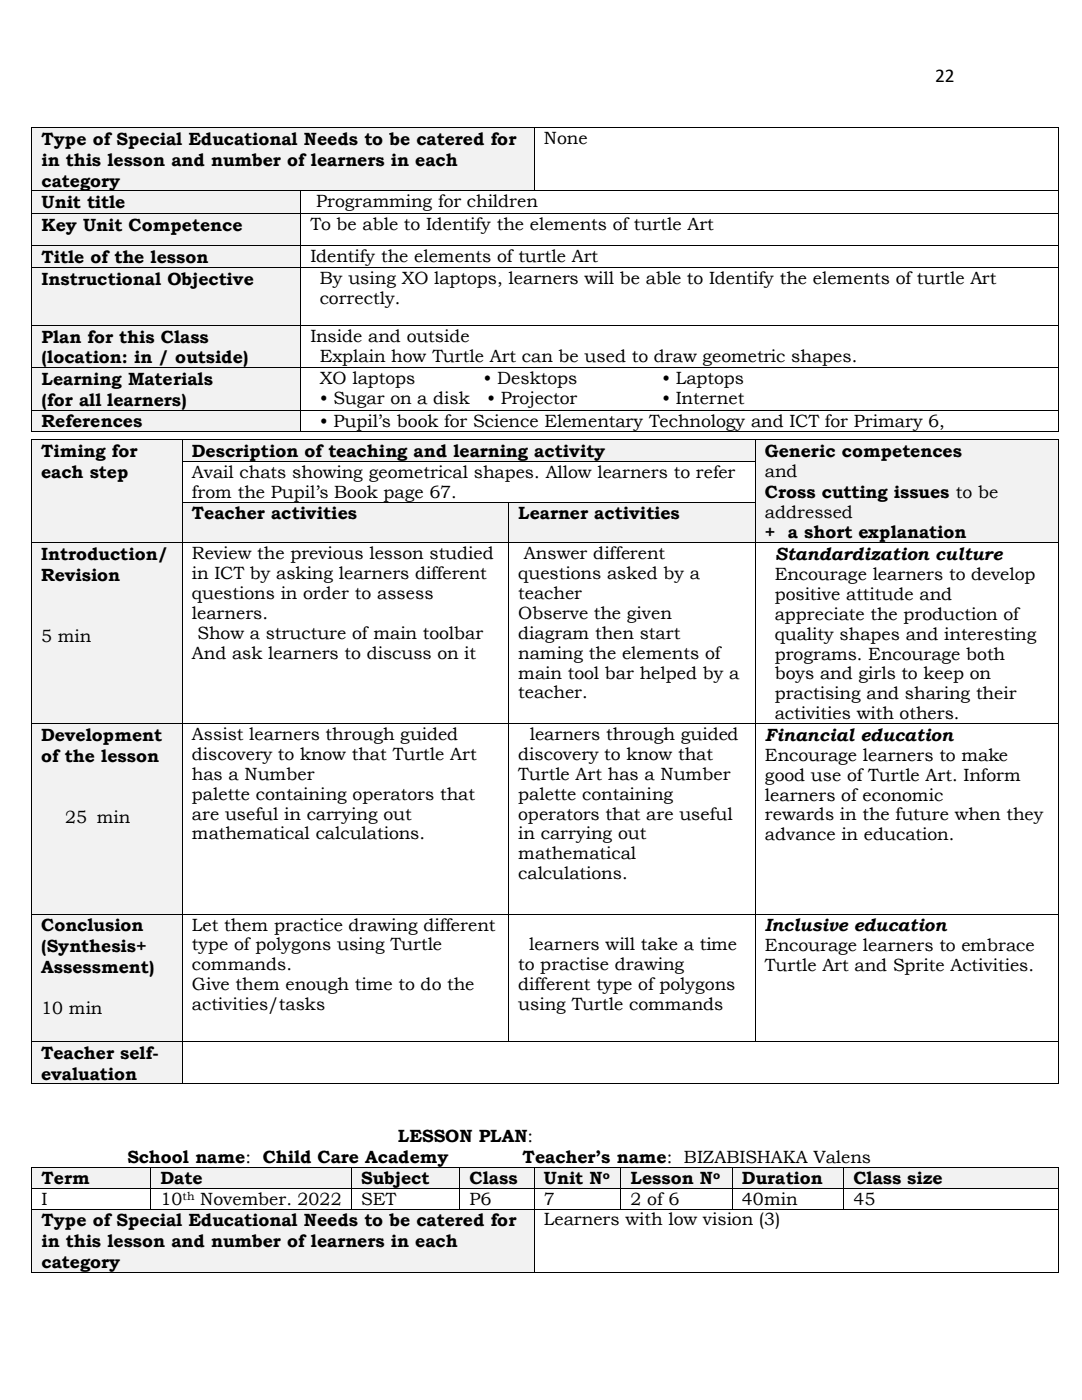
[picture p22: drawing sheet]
<svg xmlns="http://www.w3.org/2000/svg" width="216mm" height="279mm" viewBox="0 0 216 279" stroke-linecap="round" stroke-linejoin="round" font-family="sans-serif">
<defs><g id="words">
<text font-size="3.9" x="186.6" y="16.4">22</text>
<g font-size="3.5">
<text x="8.3" y="28.9">Type of Special Educational Needs to be catered for</text>
<text x="108.5" y="28.8">None</text>
<text x="8.3" y="33.1">in this lesson and number of learners in each</text>
<text x="8.3" y="37.2">category</text>
<text x="8.3" y="41.6">Unit title</text>
<text x="63.1" y="41.4">Programming for children</text>
<text x="8.3" y="46.1">Key Unit Competence</text>
<text x="61.9" y="46">To be able to Identify the elements of turtle Art</text>
<text x="8.3" y="52.5">Title of the lesson</text>
<text x="61.9" y="52.3">Identify the elements of turtle Art</text>
<text x="8.3" y="56.8">Instructional Objective</text>
<text x="63.8" y="56.6">By using XO laptops, learners will be able to Identify the elements of turtle Art</text>
<text x="63.8" y="60.6">correctly.</text>
<text x="8.3" y="68.4">Plan for this Class</text>
<text x="61.9" y="68.2">Inside and outside</text>
<text x="8.3" y="72.5">(location: in / outside)</text>
<text x="8.3" y="76.8">Learning Materials</text>
<text x="63.8" y="72.2">Explain how Turtle Art can be used to draw geometric shapes.</text>
<text x="63.8" y="76.7">XO laptops</text>
<text x="96.5" y="76.7">• Desktops</text>
<text x="132.1" y="76.7">• Laptops</text>
<text x="8.3" y="81">(for all learners)</text>
<text x="63.8" y="80.6">• Sugar on a disk</text>
<text x="97.2" y="80.6">• Projector</text>
<text x="132.1" y="80.6">• Internet</text>
<text x="8.3" y="85.2">References</text>
<text x="63.8" y="85.1">• Pupil’s book for Science Elementary Technology and ICT for Primary 6,</text>
<text x="8.2" y="91.2">Timing for</text>
<text x="8.2" y="95.4">each step</text>
<text x="38.3" y="91.2">Description of teaching and learning activity</text>
<text x="38.3" y="95.4">Avail chats showing geometrical shapes. Allow learners to refer</text>
<text x="152.6" y="91.2">Generic competences</text>
<text x="152.6" y="95.2">and</text>
<text x="38.3" y="99.3">from the Pupil’s Book page 67.</text>
<text x="152.6" y="99.3">Cross cutting issues to be</text>
<text x="38.3" y="103.7">Teacher activities</text>
<text x="103.4" y="103.7">Learner activities</text>
<text x="152.6" y="103.3">addressed</text>
<text x="152.6" y="107.5">+ a short explanation</text>
<text x="8.2" y="111.8">Introduction/</text>
<text x="38.3" y="111.6">Review the previous lesson studied</text>
<text x="104.6" y="111.6">Answer different</text>
<text x="154.6" y="111.8">Standardization culture</text>
<text x="8.2" y="115.9">Revision</text>
<text x="38.3" y="115.6">in ICT by asking learners different</text>
<text x="38.3" y="119.5">questions in order to assess</text>
<text x="103.4" y="115.6">questions asked by a</text>
<text x="103.4" y="119.5">teacher</text>
<text x="154.6" y="115.7">Encourage learners to develop</text>
<text x="154.6" y="119.7">positive attitude and</text>
<text x="38.3" y="123.5">learners.</text>
<text x="103.4" y="123.5">Observe the given</text>
<text x="154.6" y="123.7">appreciate the production of</text>
<text x="8.2" y="128.1">5 min</text>
<text x="38.3" y="131.5">And ask learners to discuss on it</text>
<text x="39.4" y="127.5">Show a structure of main toolbar</text>
<text x="103.4" y="127.5">diagram then start</text>
<text x="103.4" y="131.5">naming the elements of</text>
<text x="154.6" y="127.7">quality shapes and interesting</text>
<text x="154.6" y="131.6">programs. Encourage both</text>
<text x="103.4" y="135.4">main tool bar helped by a</text>
<text x="154.6" y="135.6">boys and girls to keep on</text>
<text x="103.4" y="139.4">teacher.</text>
<text x="154.6" y="139.6">practising and sharing their</text>
<text x="154.6" y="143.5">activities with others.</text>
<text x="8.2" y="147.9">Development</text>
<text x="38.3" y="147.7">Assist learners through guided</text>
<text x="105.7" y="147.7">learners through guided</text>
<text x="152.6" y="147.9">Financial education</text>
<text x="8.2" y="152">of the lesson</text>
<text x="38.3" y="151.6">discovery to know that Turtle Art</text>
<text x="38.3" y="155.6">has a Number</text>
<text x="103.4" y="151.6">discovery to know that</text>
<text x="103.4" y="155.6">Turtle Art has a Number</text>
<text x="152.6" y="151.8">Encourage learners to make</text>
<text x="152.6" y="155.8">good use of Turtle Art. Inform</text>
<text x="38.3" y="159.6">palette containing operators that</text>
<text x="103.4" y="159.6">palette containing</text>
<text x="152.6" y="159.8">learners of economic</text>
<text x="13" y="164.2">25 min</text>
<text x="38.3" y="163.6">are useful in carrying out</text>
<text x="38.3" y="167.5">mathematical calculations.</text>
<text x="103.4" y="163.6">operators that are useful</text>
<text x="103.4" y="167.5">in carrying out</text>
<text x="152.6" y="163.7">rewards in the future when they</text>
<text x="152.6" y="167.7">advance in education.</text>
<text x="103.4" y="171.5">mathematical</text>
<text x="103.4" y="175.5">calculations.</text>
<text x="8.2" y="185.9">Conclusion</text>
<text x="38.3" y="185.7">Let them practice drawing different</text>
<text x="152.6" y="185.9">Inclusive education</text>
<text x="8.2" y="190">(Synthesis+</text>
<text x="38.3" y="189.7">type of polygons using Turtle</text>
<text x="105.6" y="189.7">learners will take a time</text>
<text x="152.6" y="189.9">Encourage learners to embrace</text>
<text x="8.2" y="194.2">Assessment)</text>
<text x="38.3" y="193.6">commands.</text>
<text x="38.3" y="197.6">Give them enough time to do the</text>
<text x="103.4" y="193.6">to practise drawing</text>
<text x="103.4" y="197.6">different type of polygons</text>
<text x="152.6" y="193.8">Turtle Art and Sprite Activities.</text>
<text x="8.2" y="202.3">10 min</text>
<text x="38.3" y="201.6">activities/tasks</text>
<text x="103.4" y="201.6">using Turtle commands</text>
<text x="8.2" y="211.3">Teacher self-</text>
<text x="8.2" y="215.4">evaluation</text>
<text x="79.4" y="227.9">LESSON PLAN:</text>
<text x="25.4" y="232">School name: Child Care Academy</text>
<text x="104.3" y="232">Teacher’s name: BIZABISHAKA Valens</text>
<text x="8.3" y="236.3">Term</text>
<text x="32" y="236.3">Date</text>
<text x="72.1" y="236.3">Subject</text>
<text x="93.7" y="236.3">Class</text>
<text x="108.5" y="236.3">Unit N</text>
<text x="125.8" y="236.3">Lesson N</text>
<text x="148.1" y="236.3">Duration</text>
<text x="170.3" y="236.3">Class size</text>
<text x="8.3" y="240.4">I</text>
<text x="8.3" y="244.7">Type of Special Educational Needs to be catered for</text>
<text x="32" y="240.4">10</text>
<text x="40" y="240.4">November. 2022</text>
<text x="72.1" y="240.4">SET</text>
<text x="93.7" y="240.4">P6</text>
<text x="108.5" y="240.4">7</text>
<text x="108.5" y="244.6">Learners with low vision (3)</text>
<text x="125.8" y="240.4">2 of 6</text>
<text x="148.1" y="240.4">40min</text>
<text x="170.3" y="240.4">45</text>
<text x="8.3" y="248.9">in this lesson and number of learners in each</text>
<text x="8.3" y="253">category</text>
</g>
<g font-size="2.3">
<text x="36.4" y="239.5">th</text>
<text x="120.3" y="235.4">o</text>
<text x="142.3" y="235.4">o</text>
</g>
</g></defs>
<g fill="#f2f2f2">
<path d="M6.4 25.6h100.2v12.4h-100.2z" fill-rule="evenodd"/>
<path d="M8.3 25.6h96.4v4.1h-96.4z" fill-rule="evenodd"/>
<path d="M8.3 29.7h96.4v4.2h-96.4z" fill-rule="evenodd"/>
<path d="M8.3 33.9h96.4v4.1h-96.4z" fill-rule="evenodd"/>
</g>
<g fill="#000">
<path d="M6.3 25.4h.1v.2h-.1z" fill-rule="evenodd"/>
<path d="M6.3 25.4h.1v.2h-.1z" fill-rule="evenodd"/>
<path d="M106.6 25.4h.2v.2h-.2z" fill-rule="evenodd"/>
<path d="M211.1 25.4h.2v.2h-.2z" fill-rule="evenodd"/>
<path d="M211.1 25.4h.2v.2h-.2z" fill-rule="evenodd"/>
</g>
<path d="M6.3 25.6v12.4M6.4 25.5h100.2M106.7 25.6v12.4M106.8 25.5h104.3M211.2 25.6v12.4" fill="none" stroke="#000" stroke-width=".2"/>
<g fill="#f2f2f2">
<path d="M6.4 38.2h53.5v4.4h-53.5z" fill-rule="evenodd"/>
<path d="M8.3 38.2h49.8v4.2h-49.8z" fill-rule="evenodd"/>
</g>
<g fill="#000">
<path d="M6.3 38h.1v.2h-.1z" fill-rule="evenodd"/>
<path d="M59.9 38h.2v.2h-.2z" fill-rule="evenodd"/>
<path d="M106.6 38h.2v.2h-.2z" fill-rule="evenodd"/>
<path d="M211.1 38h.2v.2h-.2z" fill-rule="evenodd"/>
</g>
<path d="M6.3 38.2v4.4M6.4 38.1h53.5M60 38.2v4.4M60.1 38.1h46.5M106.8 38.1h104.3M211.2 38.2v4.4" fill="none" stroke="#000" stroke-width=".2"/>
<g fill="#f2f2f2">
<path d="M6.4 42.8h53.5v6.2h-53.5z" fill-rule="evenodd"/>
<path d="M8.3 42.8h49.8v4.1h-49.8z" fill-rule="evenodd"/>
</g>
<g fill="#000">
<path d="M6.3 42.6h.1v.2h-.1z" fill-rule="evenodd"/>
<path d="M59.9 42.6h.2v.2h-.2z" fill-rule="evenodd"/>
<path d="M211.1 42.6h.2v.2h-.2z" fill-rule="evenodd"/>
</g>
<path d="M6.3 42.8v6.2M6.4 42.7h53.5M60 42.8v6.2M60.1 42.7h151M211.2 42.8v6.2" fill="none" stroke="#000" stroke-width=".2"/>
<g fill="#f2f2f2">
<path d="M6.4 49.1h53.5v4.2h-53.5z" fill-rule="evenodd"/>
<path d="M8.3 49.1h49.8v4.2h-49.8z" fill-rule="evenodd"/>
</g>
<g fill="#000">
<path d="M6.3 49h.1v.1h-.1z" fill-rule="evenodd"/>
<path d="M59.9 49h.2v.1h-.2z" fill-rule="evenodd"/>
<path d="M211.1 49h.2v.1h-.2z" fill-rule="evenodd"/>
</g>
<path d="M6.3 49.1v4.2M6.4 49.1h53.5M60 49.1v4.2M60.1 49.1h151M211.2 49.1v4.2" fill="none" stroke="#000" stroke-width=".2"/>
<g fill="#f2f2f2">
<path d="M6.4 53.5h53.5v11.3h-53.5z" fill-rule="evenodd"/>
<path d="M8.3 53.5h49.8v4.1h-49.8z" fill-rule="evenodd"/>
</g>
<g fill="#000">
<path d="M6.3 53.3h.1v.2h-.1z" fill-rule="evenodd"/>
<path d="M59.9 53.3h.2v.2h-.2z" fill-rule="evenodd"/>
<path d="M211.1 53.3h.2v.2h-.2z" fill-rule="evenodd"/>
</g>
<path d="M6.3 53.5v11.3M6.4 53.4h53.5M60 53.5v11.3M60.1 53.4h151M211.2 53.5v11.3" fill="none" stroke="#000" stroke-width=".2"/>
<g fill="#f2f2f2">
<path d="M6.4 65h53.5v8.3h-53.5z" fill-rule="evenodd"/>
<path d="M8.3 65h49.8v4.2h-49.8z" fill-rule="evenodd"/>
<path d="M8.3 69.2h49.8v4.1h-49.8z" fill-rule="evenodd"/>
</g>
<g fill="#000">
<path d="M6.3 64.8h.1v.2h-.1z" fill-rule="evenodd"/>
<path d="M59.9 64.8h.2v.2h-.2z" fill-rule="evenodd"/>
<path d="M211.1 64.8h.2v.2h-.2z" fill-rule="evenodd"/>
</g>
<path d="M6.3 65v8.3M6.4 64.9h53.5M60 65v8.3M60.1 64.9h151M211.2 65v8.3" fill="none" stroke="#000" stroke-width=".2"/>
<g fill="#f2f2f2">
<path d="M6.4 73.5h53.5v8.3h-53.5z" fill-rule="evenodd"/>
<path d="M8.3 73.5h49.8v4.1h-49.8z" fill-rule="evenodd"/>
<path d="M8.3 77.6h49.8v4.2h-49.8z" fill-rule="evenodd"/>
</g>
<g fill="#000">
<path d="M6.3 73.3h.1v.2h-.1z" fill-rule="evenodd"/>
<path d="M59.9 73.3h.2v.2h-.2z" fill-rule="evenodd"/>
<path d="M211.1 73.3h.2v.2h-.2z" fill-rule="evenodd"/>
</g>
<path d="M6.3 73.5v8.3M6.4 73.4h53.5M60 73.5v8.3M60.1 73.4h151M211.2 73.5v8.3" fill="none" stroke="#000" stroke-width=".2"/>
<g fill="#f2f2f2">
<path d="M6.4 82h53.5v4h-53.5z" fill-rule="evenodd"/>
<path d="M8.3 82h49.8v4h-49.8z" fill-rule="evenodd"/>
</g>
<g fill="#000">
<path d="M6.3 81.8h.1v.2h-.1z" fill-rule="evenodd"/>
<path d="M6.3 86h.1v.2h-.1z" fill-rule="evenodd"/>
<path d="M6.3 86h.1v.2h-.1z" fill-rule="evenodd"/>
<path d="M59.9 81.8h.2v.2h-.2z" fill-rule="evenodd"/>
<path d="M59.9 86h.2v.2h-.2z" fill-rule="evenodd"/>
<path d="M211.1 81.8h.2v.2h-.2z" fill-rule="evenodd"/>
<path d="M211.1 86h.2v.2h-.2z" fill-rule="evenodd"/>
<path d="M211.1 86h.2v.2h-.2z" fill-rule="evenodd"/>
</g>
<path d="M6.3 82v4M6.4 81.9h53.5M6.4 86.1h53.5M60 82v4M60.1 81.9h151M60.1 86.1h151M211.2 82v4" fill="none" stroke="#000" stroke-width=".2"/>
<g fill="#f2f2f2">
<path d="M6.4 233h23.6v4.1h-23.6z" fill-rule="evenodd"/>
<path d="M8.3 233h19.9v4.1h-19.9z" fill-rule="evenodd"/>
<path d="M30.2 233h39.9v4.1h-39.9z" fill-rule="evenodd"/>
<path d="M32 233h36.3v4.1h-36.3z" fill-rule="evenodd"/>
<path d="M70.2 233h21.5v4.1h-21.5z" fill-rule="evenodd"/>
<path d="M72.1 233h17.8v4.1h-17.8z" fill-rule="evenodd"/>
<path d="M91.8 233h14.7v4.1h-14.7z" fill-rule="evenodd"/>
<path d="M93.7 233h11v4.1h-11z" fill-rule="evenodd"/>
<path d="M106.7 233h17.1v4.1h-17.1z" fill-rule="evenodd"/>
<path d="M108.5 233h13.4v4.1h-13.4z" fill-rule="evenodd"/>
<path d="M124 233h22v4.1h-22z" fill-rule="evenodd"/>
<path d="M125.8 233h18.5v4.1h-18.5z" fill-rule="evenodd"/>
<path d="M146.2 233h22.1v4.1h-22.1z" fill-rule="evenodd"/>
<path d="M148.1 233h18.3v4.1h-18.3z" fill-rule="evenodd"/>
<path d="M168.4 233h42.7v4.1h-42.7z" fill-rule="evenodd"/>
<path d="M170.3 233h39.1v4.1h-39.1z" fill-rule="evenodd"/>
</g>
<g fill="#000">
<path d="M6.3 232.8h.1v.2h-.1z" fill-rule="evenodd"/>
<path d="M6.3 232.8h.1v.2h-.1z" fill-rule="evenodd"/>
<path d="M6.3 237.1h.1v.1h-.1z" fill-rule="evenodd"/>
<path d="M30 232.8h.2v.2h-.2z" fill-rule="evenodd"/>
<path d="M30 237.1h.2v.1h-.2z" fill-rule="evenodd"/>
<path d="M70.1 232.8h.1v.2h-.1z" fill-rule="evenodd"/>
<path d="M70.1 237.1h.1v.1h-.1z" fill-rule="evenodd"/>
<path d="M91.7 232.8h.1v.2h-.1z" fill-rule="evenodd"/>
<path d="M91.7 237.1h.1v.1h-.1z" fill-rule="evenodd"/>
<path d="M106.5 232.8h.2v.2h-.2z" fill-rule="evenodd"/>
<path d="M106.5 237.1h.2v.1h-.2z" fill-rule="evenodd"/>
<path d="M123.8 232.8h.2v.2h-.2z" fill-rule="evenodd"/>
<path d="M123.8 237.1h.2v.1h-.2z" fill-rule="evenodd"/>
<path d="M146 232.8h.2v.2h-.2z" fill-rule="evenodd"/>
<path d="M146 237.1h.2v.1h-.2z" fill-rule="evenodd"/>
<path d="M168.3 232.8h.1v.2h-.1z" fill-rule="evenodd"/>
<path d="M168.3 237.1h.1v.1h-.1z" fill-rule="evenodd"/>
<path d="M211.1 232.8h.2v.2h-.2z" fill-rule="evenodd"/>
<path d="M211.1 232.8h.2v.2h-.2z" fill-rule="evenodd"/>
<path d="M211.1 237.1h.2v.1h-.2z" fill-rule="evenodd"/>
</g>
<g fill="none" stroke="#000" stroke-width=".2">
<path d="M6.3 233v4.1M6.3 237.2v4M6.4 232.9h23.6M6.4 237.1h23.6M30.1 233v4.1M30.1 237.2v4M30.2 232.9h39.9M30.2 237.1h39.9M70.1 233v4.1M70.1 237.2v4M70.2 232.9h21.5M70.2 237.1h21.5"/>
<path d="M91.8 233v4.1M91.8 237.2v4M91.8 232.9h14.7M91.8 237.1h14.7M106.6 233v4.1M106.6 237.2v4M106.7 232.9h17.1M106.7 237.1h17.1M123.9 233v4.1M123.9 237.2v4M124 232.9h22M124 237.1h22"/>
<path d="M146.1 233v4.1M146.1 237.2v4M146.2 232.9h22.1M146.2 237.1h22.1M168.3 233v4.1M168.3 237.2v4M168.4 232.9h42.7M168.4 237.1h42.7M211.2 233v4.1M211.2 237.2v4"/>
</g>
<g fill="#f2f2f2">
<path d="M6.4 241.4h100.1v12.4h-100.1z" fill-rule="evenodd"/>
<path d="M8.3 241.4h96.4v4.1h-96.4z" fill-rule="evenodd"/>
<path d="M8.3 245.5h96.4v4.2h-96.4z" fill-rule="evenodd"/>
<path d="M8.3 249.7h96.4v4.1h-96.4z" fill-rule="evenodd"/>
</g>
<g fill="#000">
<path d="M6.3 241.2h.1v.2h-.1z" fill-rule="evenodd"/>
<path d="M6.3 253.8h.1v.2h-.1z" fill-rule="evenodd"/>
<path d="M6.3 253.8h.1v.2h-.1z" fill-rule="evenodd"/>
<path d="M30 241.2h.2v.2h-.2z" fill-rule="evenodd"/>
<path d="M70.1 241.2h.1v.2h-.1z" fill-rule="evenodd"/>
<path d="M91.7 241.2h.1v.2h-.1z" fill-rule="evenodd"/>
<path d="M106.5 241.2h.2v.2h-.2z" fill-rule="evenodd"/>
<path d="M106.5 253.8h.2v.2h-.2z" fill-rule="evenodd"/>
<path d="M123.8 241.2h.2v.2h-.2z" fill-rule="evenodd"/>
<path d="M146 241.2h.2v.2h-.2z" fill-rule="evenodd"/>
<path d="M168.3 241.2h.1v.2h-.1z" fill-rule="evenodd"/>
<path d="M211.1 241.2h.2v.2h-.2z" fill-rule="evenodd"/>
<path d="M211.1 253.8h.2v.2h-.2z" fill-rule="evenodd"/>
<path d="M211.1 253.8h.2v.2h-.2z" fill-rule="evenodd"/>
</g>
<g fill="none" stroke="#000" stroke-width=".2">
<path d="M6.3 241.4v12.4M6.4 241.3h23.6M6.4 253.9h100.1M30.2 241.3h39.9M70.2 241.3h21.5M91.8 241.3h14.7M106.6 241.4v12.4M106.7 241.3h17.1M106.7 253.9h104.4M124 241.3h22M146.2 241.3h22.1M168.4 241.3h42.7"/>
<path d="M211.2 241.4v12.4"/>
</g>
<g fill="#f2f2f2">
<path d="M6.4 87.9h30v20.3h-30z" fill-rule="evenodd"/>
<path d="M8.2 87.9h26.3v4.1h-26.3z" fill-rule="evenodd"/>
<path d="M8.2 92h26.3v4.2h-26.3z" fill-rule="evenodd"/>
<path d="M8.2 96.2h26.3v4.1h-26.3z" fill-rule="evenodd"/>
<path d="M8.2 100.3h26.3v4.2h-26.3z" fill-rule="evenodd"/>
<path d="M36.5 87.9h114.2v4.1h-114.2z" fill-rule="evenodd"/>
<path d="M38.3 87.9h110.5v4.1h-110.5z" fill-rule="evenodd"/>
<path d="M150.9 87.9h60.1v20.3h-60.1z" fill-rule="evenodd"/>
<path d="M152.6 87.9h56.6v4.1h-56.6z" fill-rule="evenodd"/>
<path d="M152.6 92h56.6v4h-56.6z" fill-rule="evenodd"/>
<path d="M152.6 96h56.6v4.1h-56.6z" fill-rule="evenodd"/>
<path d="M152.6 100.1h56.6v4h-56.6z" fill-rule="evenodd"/>
<path d="M152.6 104.1h56.6v4.1h-56.6z" fill-rule="evenodd"/>
</g>
<g fill="#000">
<path d="M6.3 87.7h.1v.2h-.1z" fill-rule="evenodd"/>
<path d="M6.3 87.7h.1v.2h-.1z" fill-rule="evenodd"/>
<path d="M6.3 92h.1v.2h-.1z" fill-rule="evenodd"/>
<path d="M36.4 87.7h.1v.2h-.1z" fill-rule="evenodd"/>
<path d="M36.4 92h.1v.2h-.1z" fill-rule="evenodd"/>
<path d="M150.7 87.7h.2v.2h-.2z" fill-rule="evenodd"/>
<path d="M150.7 92h.2v.2h-.2z" fill-rule="evenodd"/>
<path d="M211 87.7h.2v.2h-.2z" fill-rule="evenodd"/>
<path d="M211 87.7h.2v.2h-.2z" fill-rule="evenodd"/>
<path d="M211 92h.2v.2h-.2z" fill-rule="evenodd"/>
</g>
<path d="M6.3 87.9v4.1M6.3 92.2v7.9M6.4 87.8h30M36.4 87.9v4.1M36.4 92.2v7.9M36.5 87.8h114.2M36.5 92.1h114.2M150.8 87.9v4.1M150.8 92.2v7.9M150.9 87.8h60.1M211.1 87.9v4.1M211.1 92.2v7.9" fill="none" stroke="#000" stroke-width=".2"/>
<g fill="#f2f2f2">
<path d="M36.5 100.3h65v7.9h-65z" fill-rule="evenodd"/>
<path d="M38.3 100.3h61.3v4.2h-61.3z" fill-rule="evenodd"/>
<path d="M101.6 100.3h49.1v7.9h-49.1z" fill-rule="evenodd"/>
<path d="M103.4 100.3h45.4v4.2h-45.4z" fill-rule="evenodd"/>
</g>
<g fill="#000">
<path d="M6.3 100.1h.1v.2h-.1z" fill-rule="evenodd"/>
<path d="M36.4 100.1h.1v.2h-.1z" fill-rule="evenodd"/>
<path d="M101.5 100.1h.1v.2h-.1z" fill-rule="evenodd"/>
<path d="M150.7 100.1h.2v.2h-.2z" fill-rule="evenodd"/>
<path d="M211 100.1h.2v.2h-.2z" fill-rule="evenodd"/>
</g>
<path d="M6.3 100.3v7.9M36.4 100.3v7.9M36.5 100.2h65M101.6 100.3v7.9M101.6 100.2h49.1M150.8 100.3v7.9M211.1 100.3v7.9" fill="none" stroke="#000" stroke-width=".2"/>
<g fill="#f2f2f2">
<path d="M6.4 108.4h30v35.9h-30z" fill-rule="evenodd"/>
<path d="M8.2 108.4h26.3v4.2h-26.3z" fill-rule="evenodd"/>
<path d="M8.2 112.6h26.3v4.1h-26.3z" fill-rule="evenodd"/>
<path d="M8.2 116.7h26.3v4.2h-26.3z" fill-rule="evenodd"/>
<path d="M8.2 120.9h26.3v4h-26.3z" fill-rule="evenodd"/>
<path d="M8.2 124.9h26.3v4h-26.3z" fill-rule="evenodd"/>
</g>
<g fill="#000">
<path d="M6.3 108.2h.1v.2h-.1z" fill-rule="evenodd"/>
<path d="M36.4 108.2h.1v.2h-.1z" fill-rule="evenodd"/>
<path d="M101.5 108.2h.1v.2h-.1z" fill-rule="evenodd"/>
<path d="M150.7 108.2h.2v.2h-.2z" fill-rule="evenodd"/>
<path d="M211 108.2h.2v.2h-.2z" fill-rule="evenodd"/>
</g>
<path d="M6.3 108.4v35.9M6.4 108.3h30M36.4 108.4v35.9M36.5 108.3h65M101.6 108.4v35.9M101.6 108.3h49.1M150.8 108.4v35.9M150.9 108.3h60.1M211.1 108.4v35.9" fill="none" stroke="#000" stroke-width=".2"/>
<g fill="#f2f2f2">
<path d="M6.4 144.5h30v37.9h-30z" fill-rule="evenodd"/>
<path d="M8.2 144.5h26.3v4.1h-26.3z" fill-rule="evenodd"/>
<path d="M8.2 148.7h26.3v4.1h-26.3z" fill-rule="evenodd"/>
<path d="M8.2 152.8h26.3v4.1h-26.3z" fill-rule="evenodd"/>
<path d="M8.2 156.9h26.3v4.1h-26.3z" fill-rule="evenodd"/>
<path d="M8.2 161h26.3v4h-26.3z" fill-rule="evenodd"/>
</g>
<g fill="#000">
<path d="M6.3 144.3h.1v.2h-.1z" fill-rule="evenodd"/>
<path d="M36.4 144.3h.1v.2h-.1z" fill-rule="evenodd"/>
<path d="M101.5 144.3h.1v.2h-.1z" fill-rule="evenodd"/>
<path d="M150.7 144.3h.2v.2h-.2z" fill-rule="evenodd"/>
<path d="M211 144.3h.2v.2h-.2z" fill-rule="evenodd"/>
</g>
<path d="M6.3 144.5v37.9M6.4 144.4h30M36.4 144.5v37.9M36.5 144.4h65M101.6 144.5v37.9M101.6 144.4h49.1M150.8 144.5v37.9M150.9 144.4h60.1M211.1 144.5v37.9" fill="none" stroke="#000" stroke-width=".2"/>
<g fill="#f2f2f2">
<path d="M6.4 182.5h30v25.3h-30z" fill-rule="evenodd"/>
<path d="M8.2 182.5h26.3v4.2h-26.3z" fill-rule="evenodd"/>
<path d="M8.2 186.7h26.3v4.1h-26.3z" fill-rule="evenodd"/>
<path d="M8.2 190.8h26.3v4.2h-26.3z" fill-rule="evenodd"/>
<path d="M8.2 195h26.3v4.1h-26.3z" fill-rule="evenodd"/>
<path d="M8.2 199.1h26.3v4h-26.3z" fill-rule="evenodd"/>
</g>
<g fill="#000">
<path d="M6.3 182.4h.1v.1h-.1z" fill-rule="evenodd"/>
<path d="M36.4 182.4h.1v.1h-.1z" fill-rule="evenodd"/>
<path d="M101.5 182.4h.1v.1h-.1z" fill-rule="evenodd"/>
<path d="M150.7 182.4h.2v.1h-.2z" fill-rule="evenodd"/>
<path d="M211 182.4h.2v.1h-.2z" fill-rule="evenodd"/>
</g>
<path d="M6.3 182.5v25.3M6.4 182.4h30M36.4 182.5v25.3M36.5 182.4h65M101.6 182.5v25.3M101.6 182.4h49.1M150.8 182.5v25.3M150.9 182.4h60.1M211.1 182.5v25.3" fill="none" stroke="#000" stroke-width=".2"/>
<g fill="#f2f2f2">
<path d="M6.4 207.9h30v8.3h-30z" fill-rule="evenodd"/>
<path d="M8.2 207.9h26.3v4.2h-26.3z" fill-rule="evenodd"/>
<path d="M8.2 212.1h26.3v4.1h-26.3z" fill-rule="evenodd"/>
</g>
<g fill="#000">
<path d="M6.3 207.8h.1v.1h-.1z" fill-rule="evenodd"/>
<path d="M6.3 216.2h.1v.2h-.1z" fill-rule="evenodd"/>
<path d="M6.3 216.2h.1v.2h-.1z" fill-rule="evenodd"/>
<path d="M36.4 207.8h.1v.1h-.1z" fill-rule="evenodd"/>
<path d="M36.4 216.2h.1v.2h-.1z" fill-rule="evenodd"/>
<path d="M101.5 207.8h.1v.1h-.1z" fill-rule="evenodd"/>
<path d="M150.7 207.8h.2v.1h-.2z" fill-rule="evenodd"/>
<path d="M211 207.8h.2v.1h-.2z" fill-rule="evenodd"/>
<path d="M211 216.2h.2v.2h-.2z" fill-rule="evenodd"/>
<path d="M211 216.2h.2v.2h-.2z" fill-rule="evenodd"/>
</g>
<path d="M6.3 207.9v8.3M6.4 207.8h30M6.4 216.3h30M36.4 207.9v8.3M36.5 207.8h65M36.5 216.3h174.5M101.6 207.8h49.1M150.9 207.8h60.1M211.1 207.9v8.3" fill="none" stroke="#000" stroke-width=".2"/>
<use href="#words"/>
</svg>
